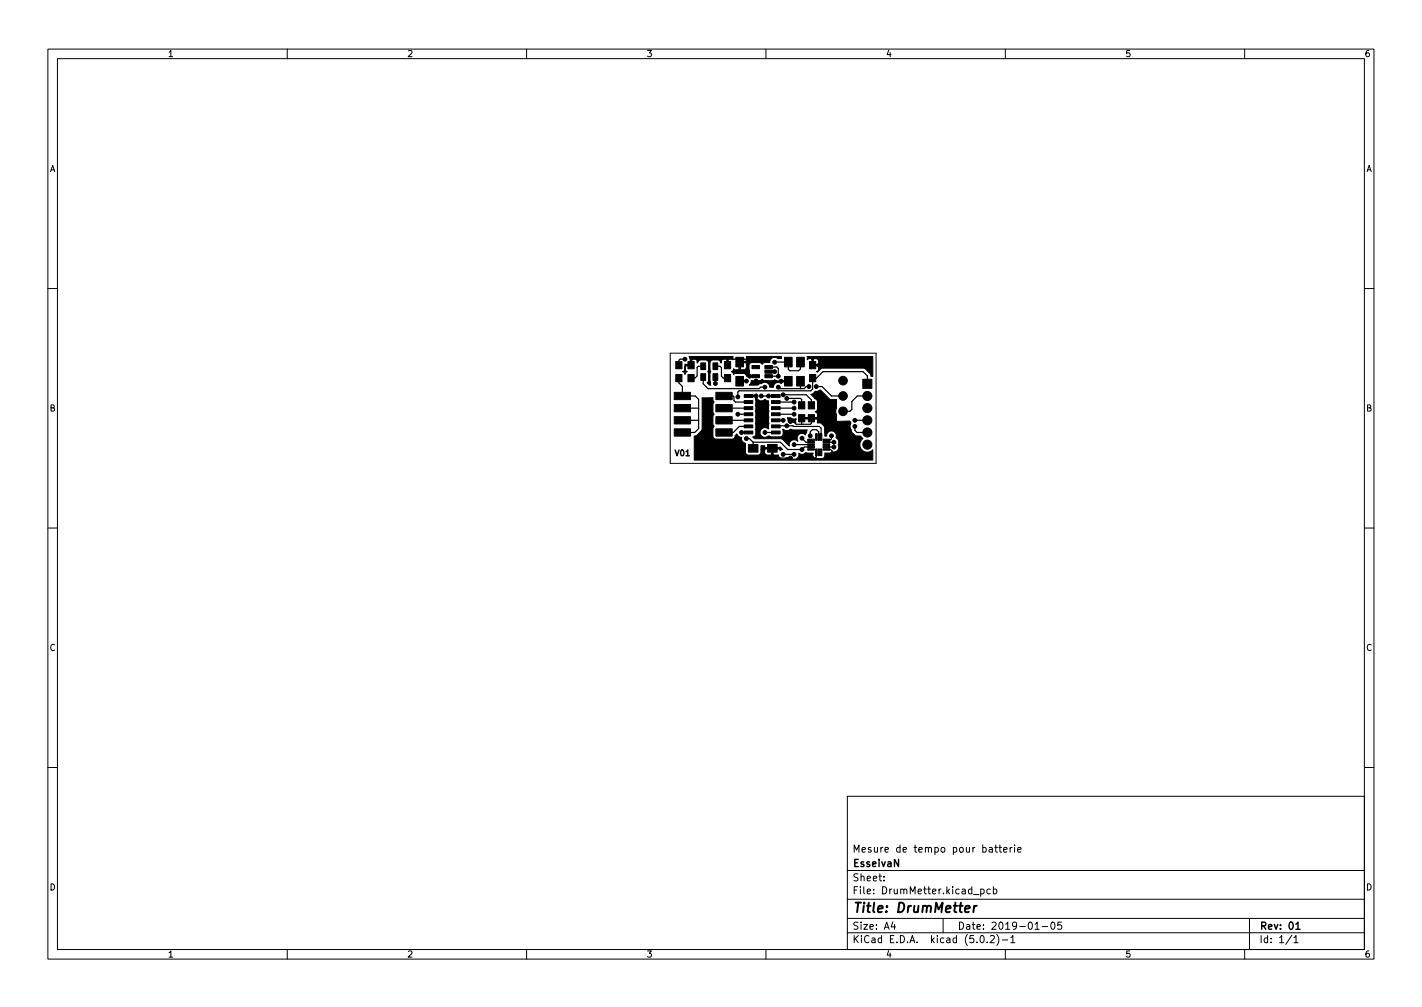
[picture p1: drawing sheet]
<svg xmlns="http://www.w3.org/2000/svg" width="297mm" height="210mm" viewBox="0 0 297 210" stroke-linecap="round" stroke-linejoin="round" font-family="sans-serif">
<defs><g id="words">
<text font-size="2.8" x="178" y="190.6">Title: DrumMetter</text>
<g font-size="2.1">
<text x="178" y="178">Mesure de tempo pour batterie</text>
<text x="178" y="184">Sheet:</text>
<text x="178" y="181">EsseivaN</text>
<text x="178" y="186.7">File: DrumMetter.kicad_pcb</text>
<text x="178" y="196.9">KiCad E.D.A. kicad (5.0.2)-1</text>
<text x="178" y="194.1">Size: A4</text>
<text x="200" y="194.1">Date: 2019-01-05</text>
<text x="263" y="194.1">Rev: 01</text>
<text x="263" y="196.9">Id: 1/1</text>
</g>
<g font-size="1.8">
<text x="35" y="11.9">1</text>
<text x="85" y="11.9">2</text>
<text x="135" y="11.9">3</text>
<text x="185" y="11.9">4</text>
<text x="235" y="11.9">5</text>
<text x="285" y="11.9">6</text>
<text x="10.3" y="35.9">A</text>
<text x="285.3" y="35.9">A</text>
<text x="10.3" y="85.9">B</text>
<text x="285.3" y="85.9">B</text>
<text x="10.3" y="135.9">C</text>
<text x="285.3" y="135.9">C</text>
<text x="10.3" y="185.9">D</text>
<text x="285.3" y="185.9">D</text>
<text x="35" y="199.9">1</text>
<text x="85" y="199.9">2</text>
<text x="135" y="199.9">3</text>
<text x="185" y="199.9">4</text>
<text x="235" y="199.9">5</text>
<text x="285" y="199.9">6</text>
</g>
<text font-size="1.7" x="141.1" y="95.2">V01</text>
</g></defs>
<g fill="none" stroke="#000" stroke-width=".21">
<path d="M10 10.2h277v190.1h-277zM12 12.2h273v186.1h-273zM60 10.2v2M110 10.2v2M160 10.2v2M210 10.2v2M260 10.2v2M10 60.2h2M140 73.7h43v23h-43zM285 60.2h2M10 110.2h2M285 110.2h2"/>
<path d="M10 160.2h2M177 166.3h108v32h-108zM206.6 177h.6l.1 .9M207.3 177.3l-.5 .1-.2 .2 .2 .3h.5M207.8 176.9h.6M208 176.4v1.3l.4 .2M208.6 176.9h.6M208.9 176.4v1.3l.3 .2M209.6 177.4l.8-.1-.1-.3-.4-.1-.3 .2 .1 .8h.6M211 176.9v1M211.4 176.9l-.4 .3M211.9 176.4v.2"/>
<path d="M211.9 176.9v1M212.6 177.4l.7-.1-.1-.3-.4-.1-.2 .2v.8h.6M285 160.2h2M60 198.3v2M110 198.3v2M160 198.3v2M177 194.8h108M177 191.8h108M177 187.8h108M177 181.8h108M184.6 183.8v.1M184.6 183v.1"/>
<path d="M186.5 192.5l-.4 1h1M186.9 193v1M197 191.8v3M203.4 186.8h1.1M204.9 185.7l.4-.1 .3 .3-.2 .7h-.5M204.9 185.6v1.5M204.9 195.4l.2-.1a.8 .8 0 0 1 .5 .8 .8 .8 0 0 1-.5 .7 1 1 0 0 1-.2-1.4zM206.2 196.7v.1M206.9 195.5l.5-.2 .3 .5-.9 1h.9M206.9 185.7l-.5-.1-.3 .3 .2 .7h.6M207.5 185.7l.4-.1 .3 .3-.1 .7h-.6M207.5 185.1v1.5"/>
<path d="M208.2 195.1a1.72 1.72 0 0 1 0 2.3M209.4 196.3h1.1M210 198.3v2M211.1 195.8l.5-.5v1.5M211.1 196.8h.9M216.2 194h.9M217.7 193.5h1.2M219.6 192.7l.3-.2a.8 .8 0 0 1 .5 .8 .8 .8 0 0 1-.5 .7l-.3-.1-.1-.4zM221.7 192.5h-.7l-.1 .7 .2-.1 .5 .1 .2 .2-.1 .5-.2 .1-.6-.1M260 198.3v2M261 191.8v6.5M269.9 195.3l-1.3 1.9"/>
<path d="M270.3 195.8l.4-.5v1.5M270.3 196.8h.8"/>
</g>
<path d="M270.7 193l.4-.5v1.5M270.7 194h.9" fill="none" stroke="#000" stroke-width=".3"/>
<path d="M201.6 189.8l1-.2-.1-.4h-.7l-.3 1 .3 .3 .6-.1M203.5 189.1l-.2 1.4M204.1 189.1l-.4 .1-.3 .3" fill="none" stroke="#000" stroke-width=".4"/>
<g fill="#000" stroke="#000" stroke-width=".21">
<path d="M141.2 75.5h1.3v1.5h-1.3zM141.2 78.2h1.3v1.5h-1.3zM143.7 78.2h1.3v1.5h-1.3zM143.7 75.5h1.3v1.5h-1.3zM146.4 75.8h1v1.4h-1zM146.4 78h1v1.4h-1zM148.9 75.8h1v1.4h-1zM148.9 78h1v1.4h-1zM151.3 78.2h1.3v1.5h-1.3zM151.3 75.5h1.3v1.5h-1.3zM143.9 74.4h9.2v.7l-.4-.2h-.4l-.2 .1v1.4h-.3v-1.4l-.1-.1-.7 .1-.3 .4v.4h-.2a.61 .61 0 0 0-.6-.6h-1a.62 .62 0 0 0-.6 .6v1.4a.61 .61 0 0 1 0 .8l.2 2.4h-.3l-.5-.5 .3-.5v-1.4a.61 .61 0 0 1 0-.8v-1.4a.62 .62 0 0 0-.6-.6h-1a.61 .61 0 0 0-.6 .5l-.2 .1a.68 .68 0 0 0-.5-.9h-.4l-.2 .1v1.4h-1.3l-.1 .2 .1 .7 .4 .3-.3 .2-.2 .4-.2-.4-.3-.2 .4-.4 .1-1.2 1.1 .1v-1.1zM153.7 78.6h1.6v2h-1.6z"/>
<path d="M153.7 74.6h1.6v2h-1.6zM157.1 78.2h1.5v.7h-1.5zM157.1 76.3h1.5v.7h-1.5zM156.9 79.5h.7l.1-.2h.3l.2 .2h.6l.5-.3 .5 .3h1.5l.6-.2a.96 .96 0 0 0 1.4 0l.1 .1h1.4v.4h-1.4l-.1 .3a1 1 0 0 0-1.2-.2 1 1 0 0 0-.5 1h-.8a1.08 1.08 0 0 0-.7-1 1.08 1.08 0 0 0-1.1 .2h-.4l-.3 .3h-1.8l.3-.3zM159.8 76.3h1.5v.7h-1.5zM159.8 77.3h1.5v.6h-1.5zM159.8 78.2h1.5v.7h-1.5zM154.4 75.4h1.4l.1-.1v-.9h7.4l-.1 .5h-.7a1 1 0 0 0-1.1-.2 1 1 0 0 0-.6 1h-1.3l-.3 .4-.6-.4h-1.5a.62 .62 0 0 0-.6 .6l.1 2.5-.7-.2a.61 .61 0 0 0-.6-.6h-1.6l-.5 .2-.1-.4-.3-.2 .3-.3 .1-.3 .4 .2h.6l.2-.1v-1.3h.3v1.3l.1 .1h.6l.4-.3 .1-1-.1-.1h-1.5zM163.9 74.6h1.6v2h-1.6zM166.4 74.6h1.6v2h-1.6zM169.1 78.2h1.3v1.5h-1.3zM169.1 75.5h1.3v1.5h-1.3z"/>
<path d="M180.2 79.2h1.9v1.9h-1.9zM168.6 74.4h13.7v4.2h-.4l-.2-.6-.9-.9-.5-.3h-8.4l-.5 .3-.6 .6-.3-.1 .4-.3 .1-.7-.1-.2h-1.3v-1.4h.3v1.1h1l.1-.2-.1-.7-.4-.3h-.4l-.2 .1-.9-.1-.4 .2zM140.8 81.9h3.4v1.5h-3.4zM140.8 89.5h3.4v1.6h-3.4zM140.8 87h3.4v1.5h-3.4zM140.8 84.5h3.4v1.5h-3.4zM149.5 84.5h3.4v1.5h-3.4zM149.5 87h3.4v1.5h-3.4zM149.5 89.5h3.4v1.6h-3.4zM149.5 81.9h3.4v1.5h-3.4zM155.5 90h1.8v.6h-1.8zM155.5 88.7h1.8v.6h-1.8z"/>
<path d="M155.5 87.5h1.8v.6h-1.8zM155.5 86.2h1.8v.6h-1.8zM155.5 84.9h1.8v.6h-1.8zM155.5 83.6h1.8v.6h-1.8zM155.5 82.4h1.8v.6h-1.8zM156.2 82.5h1.5l.4-.2a1.07 1.07 0 0 0 .4 1.3 1.07 1.07 0 0 0 1.3-.2l.7 .3 .1 .9-.1 .3 .1 4.7a1.04 1.04 0 0 0-1.5-.1 1.04 1.04 0 0 0-.1 1.4 1.04 1.04 0 0 0 1.5 .1l.7 .2h1.8a.62 .62 0 0 0 .6-.6l-.1-.9 .2-.1a.96 .96 0 0 0 1.3 0l.8 .2h2.8l-.4 1a1.01 1.01 0 0 0-1.3-.1 1.01 1.01 0 0 0-.2 1.4 1.07 1.07 0 0 0-1.3-.2 1.07 1.07 0 0 0-.5 1.2l-1.6-1.5h-5.7l-.3-.4a.62 .62 0 0 0 .6-.6l-.1-.9 .1-.4-.1-.9 .1-.3-.1-1 .1-4.1-.2-.2-1.5 .1zM156.3 92.8h2v1.6h-2zM161.2 82.4h1.8v.6h-1.8zM161.2 83.6h1.8v.6h-1.8zM161.2 84.9h1.8v.6h-1.8zM161.2 86.2h1.8v.6h-1.8zM161.2 87.5h1.8v.6h-1.8z"/>
<path d="M161.2 88.7h1.8v.6h-1.8zM161.2 90h1.8v.6h-1.8zM160.3 92.8h2v1.6h-2zM164.5 87.2h.7a.91 .91 0 0 0 1 .2l.2 .1-.2 .1v.7h-.2l-1-.1-.4-.3zM163.9 78.6h1.6v2h-1.6zM166.8 86.6h1.3v1.5h-1.3zM166.8 83.9h1.3v1.5h-1.3zM166.4 78.6h1.6v2h-1.6zM168.7 93.7h1.4v.3h-1.4zM168.7 93.2h1.4v.3h-1.4zM168.7 92.7h1.4v.3h-1.4zM168.7 92.2h1.4v.3h-1.4z"/>
<path d="M168.7 91.7h1.4v.3h-1.4zM168.8 83.9h1.3v1.5h-1.3zM168.8 86.6h1.3v1.5h-1.3zM170.4 90.5h.3v1.4h-.3zM170.4 93.7h.3v1.4h-.3zM170.9 90.5h.3v1.4h-.3zM170.9 93.7h.3v1.4h-.3zM171.4 90.5h.3v1.4h-.3zM171.4 93.7h.3v1.4h-.3zM146.6 83.1l2.3-.1a.79 .79 0 0 0 .3 .9l-.3 .6v1.5l.3 .5-.3 .5v1.5l.3 .5-.3 .5v1.6a.62 .62 0 0 0 .6 .6h3.4a.64 .64 0 0 0 .7-.8l.3-.3a.95 .95 0 0 0 1 .7 1 1 0 0 0 .9 1.3l-.1 1.8a.62 .62 0 0 0 .6 .6h2a.62 .62 0 0 0 .7-.6v-.5h.7v.6l.3 .4 1 .1 .2-.1v-1.1l-2.2 .1v-.8h.7l.2 .3h2.9l.1-.1 .6 .6-.6 .2-.1-.3h-1.3v1.1l.1 .1h1a1 1 0 0 0 .6 .8 1 1 0 0 0 1.1-.2h.9a1.01 1.01 0 0 0 1.2 .2 1.01 1.01 0 0 0 .5-1.2 .98 .98 0 0 0 1.4-.1l.4 .1h1.2l-.1 .1 .1 .8 .3 .2 .2-.1 .5 .2a1.04 1.04 0 0 0 1.4-1.2h1.1l.4-.3a1.04 1.04 0 0 0 1.2-.3 1.04 1.04 0 0 0 .1-1.2 .99 .99 0 0 0-.5-1.4 1.01 1.01 0 0 0-.7-1.4 1.01 1.01 0 0 0-1.2 1.1h-.4v-1.6a1.37 1.37 0 0 0-1.6-1.2l.1-.7-.2-.1h-3.3v-.3h3.3l.2-.2v-.5l-.5-.5 .4-.4 .1-1.7a.61 .61 0 0 0-.6-.6l-.8-1 .5-.2 .4-.4 1.1-.3 2 2h1.3l-.1 2.8 .1 .3v1.4h2.9l.1 .4a1.43 1.43 0 0 0 .1 1.6 1.71 1.71 0 0 0 1.2 1.1h.8l.4 .6a1.57 1.57 0 0 0-.2 2.3 1.57 1.57 0 0 0 2.3 0v2.2h-37.3v-5.1l.6-.2 .9-.8 .2-.5zM171.9 91.7h1.4v.3h-1.4zM171.9 92.2h1.4v.3h-1.4z"/>
<path d="M171.9 92.7h1.4v.3h-1.4zM171.9 93.2h1.4v.3h-1.4zM171.9 93.7h1.4v.3h-1.4z"/>
<circle cx="143.1" cy="75" r=".4"/>
<circle cx="155.9" cy="79.6" r=".4"/>
<circle cx="156.6" cy="78.6" r=".4"/>
<circle cx="156.6" cy="75" r=".4"/>
<circle cx="157.9" cy="79.6" r=".4"/>
<circle cx="161.8" cy="75.6" r=".4"/>
<circle cx="161.8" cy="77.6" r=".4"/>
<circle cx="162.6" cy="78.6" r=".4"/>
<circle cx="163.1" cy="79.6" r=".4"/>
<circle cx="171.1" cy="76.3" r=".4"/>
<circle cx="176.1" cy="79.5" r=".9"/>
<circle cx="149.4" cy="80.1" r=".4"/>
<circle cx="154.1" cy="82.9" r=".4"/>
<circle cx="154.1" cy="86.5" r=".4"/>
<circle cx="154.9" cy="90.3" r=".4"/>
<circle cx="155.9" cy="91.6" r=".4"/>
<circle cx="157.9" cy="82.7" r=".4"/>
<circle cx="159" cy="82.7" r=".4"/>
<circle cx="159.8" cy="80.8" r=".4"/>
<circle cx="159.8" cy="90.3" r=".4"/>
<circle cx="160.5" cy="82.7" r=".4"/>
<circle cx="162.6" cy="80.8" r=".4"/>
<circle cx="163.6" cy="94.9" r=".4"/>
<circle cx="163.6" cy="82.4" r=".4"/>
<circle cx="163.6" cy="87.8" r=".4"/>
<circle cx="164.4" cy="88.9" r=".4"/>
<circle cx="164.4" cy="83.2" r=".4"/>
<circle cx="165.1" cy="88" r=".4"/>
<circle cx="165.1" cy="95.6" r=".4"/>
<circle cx="165.9" cy="85.2" r=".4"/>
<circle cx="165.9" cy="86.5" r=".4"/>
<circle cx="165.9" cy="94.9" r=".4"/>
<circle cx="165.9" cy="83.9" r=".4"/>
<circle cx="165.9" cy="92.8" r=".4"/>
<circle cx="167.5" cy="93.9" r=".4"/>
<circle cx="167.5" cy="91.5" r=".4"/>
<circle cx="169" cy="80.7" r=".4"/>
<circle cx="169.2" cy="91" r=".4"/>
<circle cx="169.6" cy="95.6" r=".4"/>
<circle cx="170.5" cy="80.7" r=".4"/>
<circle cx="173.7" cy="91" r=".4"/>
<circle cx="173.8" cy="94.9" r=".4"/>
<circle cx="174.2" cy="92.3" r=".4"/>
<circle cx="174.2" cy="93.3" r=".4"/>
<circle cx="176.1" cy="85.9" r=".9"/>
<circle cx="176.1" cy="82.7" r=".9"/>
<circle cx="178.6" cy="89" r=".4"/>
<circle cx="178.6" cy="87.8" r=".4"/>
<circle cx="181.2" cy="87.8" r=".95"/>
<circle cx="181.2" cy="92.8" r=".95"/>
<circle cx="181.2" cy="90.3" r=".95"/>
<circle cx="181.2" cy="85.2" r=".95"/>
<circle cx="181.2" cy="82.7" r=".95"/>
</g>
<g fill="none" stroke="#000" stroke-width=".25">
<path d="M141.8 78.9v1l.7 .8v2h2.7l.7 .7v6.1l-.8 .8h-2.6M143.1 75h-1l-.3 .2v1M146.9 78.7v1.4l1 1h10.7l.3-.3h.9M146.9 76.5h-1l-.3 .2v1.8l-.4 .4h-.9M149.4 76.5h1l.3 .3v1.8l.4 .3h.9M149.4 78.7v1.4M152 75v1.2M154.5 79.6h1.4M155.9 79.6h.1M156.6 75h-1.5l-.6 .6-.6-.6h-9.2l-.4 .3v.9M156.6 78.5h1.3M156.6 78.5v.1"/>
<path d="M157.9 79.6h6.8M160.6 77.6h1.2M160.6 78.5v.1M160.6 76.6h1.7l.3 .4v1.6h-2M161.8 75.6h2.9v1.5l.3 .3h1.8l.4-.4v-1.4M161.8 75.6h.1M167.2 79.6v1.5M169.7 76.2h1.4M171.1 76.2v.1M142.5 87.8h3.4M142.5 85.2h3.4M151.2 82.7h1.9l.2 .2v.7l.3 .3h2.8"/>
<path d="M151.2 87.8h5.2M151.2 85.2h5.2M154.1 86.5h2.3M154.9 90.3h1.5M155.9 91.6h.6l.8 .7h5.7l1.5 1.6h3l.5-.6h1.4M156.4 82.7h1.5M156.4 89h-2l-1.2 1.3h-2M157.3 92.3v1.3M159 82.7h3.1M159.8 90.3h2.3M161.3 93.6v1.4l.7 .6h3.1M162.1 86.5h3.8"/>
<path d="M162.1 83.9h3.8M162.1 87.8h1.5M162.1 85.2h3.8M162.1 89l.1-.1h3.4l.2 .1h5.4l.3 .4v1.8M163.6 82.4h4.8l1.1 1.1v1.1M163.6 94.9h2.3M164.4 83.2h2.8l.3 .2v1.2M165.9 92.8h3.5M167.5 87.3v1.3M167.5 91.5l.9 .8h1M169 80.7h-.6l-.4 .4h-5.1l-.3-.3M169.2 91v-.8l.5-.5h.9l.4 .5v1"/>
<path d="M169.5 87.3v1.1l-.2 .2h-3l-.6-.6h-.6M170.5 80.7h1.2l2 2h2.4M170.5 94.4v1l-.2 .2h-.7M172.6 92.3h1.6M172.6 93.3h1.6M172.6 93.8h.9l.3 .4v.7M173.7 91v.6l-.2 .2h-.9M174.2 93.3h.1M174.2 92.3h.1M178.6 87.8h2.6M178.6 89v.9l.4 .4h2.2M181.2 82.7h-2.1l-1.2 1.1v1.7l-.4 .4h-1.4"/>
<path d="M181.2 80.1v-1.6l-.9-.9h-8.4l-1.3 1.3h-.9v2.3l-.3 .4h-15l-.3 .3v1"/>
</g>
<use href="#words"/>
</svg>
